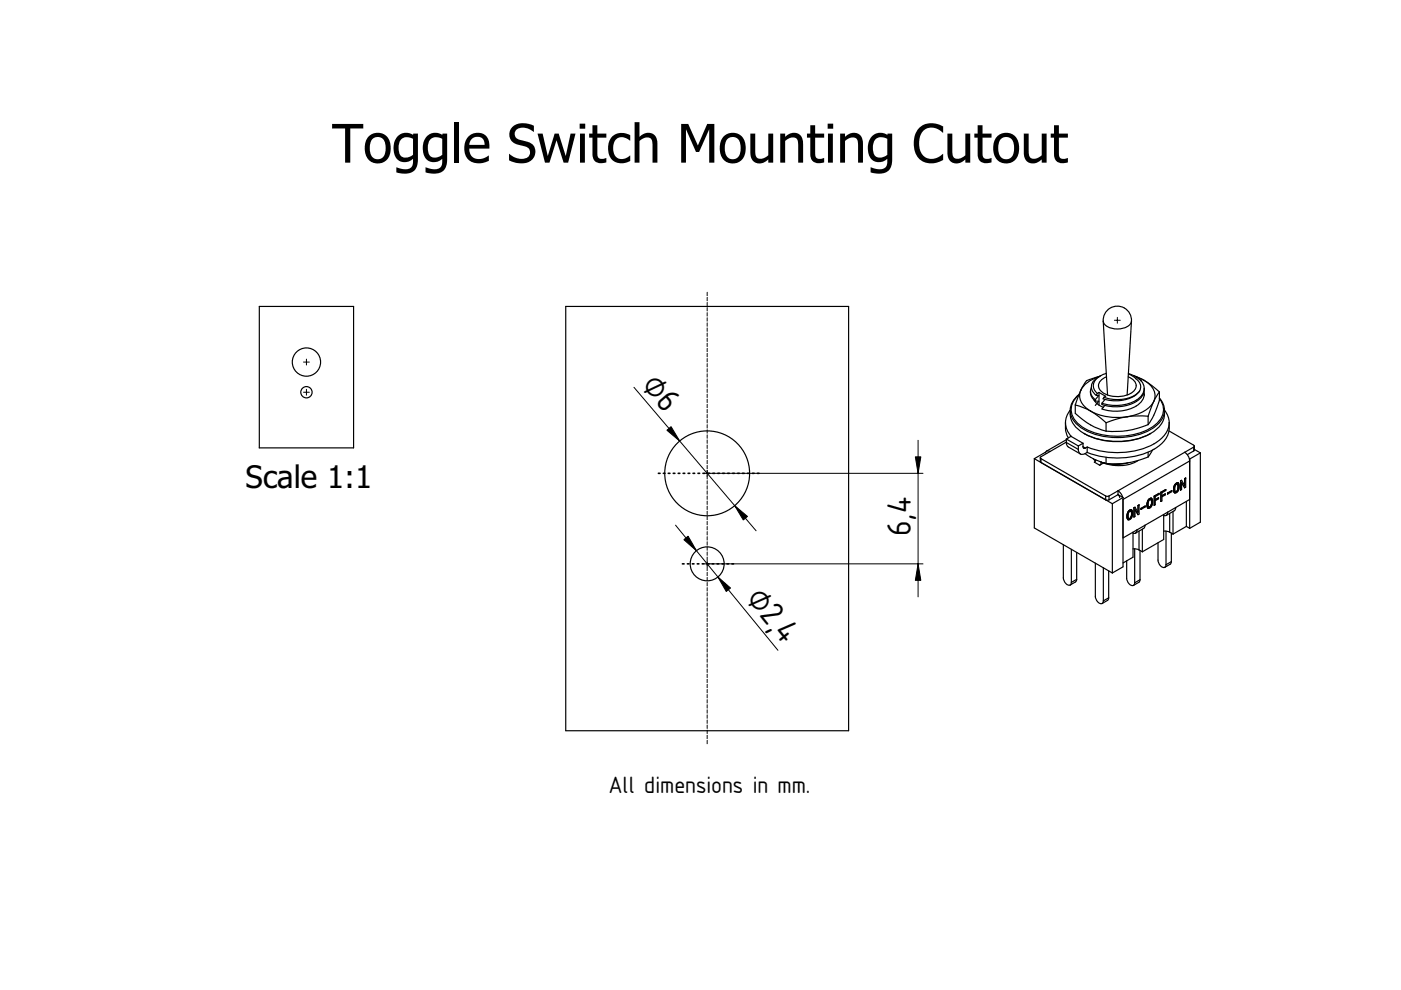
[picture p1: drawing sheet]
<svg xmlns="http://www.w3.org/2000/svg" width="297mm" height="210mm" viewBox="0 0 297 210" stroke-linecap="round" stroke-linejoin="round" font-family="sans-serif">
<defs><g id="words">
<text font-size="11.3" x="70.4" y="34.5">Toggle Switch Mounting Cutout</text>
<g font-size="6.7">
<text x="135.8" y="81.8" transform="rotate(50 135.8 81.8)">⌀6</text>
<text x="193.1" y="113.7" transform="rotate(-90 193.1 113.7)">6,4</text>
<text x="158" y="127" transform="rotate(51 158 127)">⌀2,4</text>
</g>
<text font-size="6.6" x="52.1" y="103.6">Scale 1:1</text>
<text font-size="4.7" x="129.1" y="168.2">All dimensions in mm.</text>
</g></defs>
<g fill="none" stroke="#000" stroke-width=".25">
<path d="M55 65h20v30h-20zM119.9 65h60v89.9h-60zM233 79.9l-1.5 .6a5.3 5.3 0 0 0-2.3 2.2M233.1 79.8l-1.3 .4a3.3 3.3 0 0 0-2.6 2.5M233.3 79.7a2.46 2.46 0 0 0-1.7 3.2l.8 .9M233.3 79.7a2.14 2.14 0 0 0-.6 3.7M233.9 68.1a3 3 0 0 1 3-3.2 3 3 0 0 1 3 3.2M233.9 68.1a2.35 2.35 0 0 0 2.3 1.6 3.6 3.6 0 0 0 3.6-1.2l.1-.4M233.9 68.1l.9 15.7M234.6 79.2l-1.3 .5M234.6 79.9a1.88 1.88 0 0 0-1.4 2.8 5.6 5.6 0 0 0 7.3 .1 1.67 1.67 0 0 0-.8-2.7l-.5-.2M239.2 79.3a4.5 4.5 0 0 1 2.6 2.5l-.2 1.1"/>
<path d="M239.2 79.2l1.6 .7M239.9 68.1l-.9 15.7M240.4 79.7l2.2 .9M240.8 79.9l1.2 .9M240.8 79.9l1.8 .7M219.3 97.2v14.7l16.5 9.6M219.3 97.2l16.5 9.6M220.6 97v.9l.1 .2v-.9M220.6 97l.1 .2M220.7 97.2l13.7 8M221.9 95.7h.7M221.9 95.7l-.3 .3"/>
<path d="M221.9 96.1l-.3-.2-2.3 1.3M225.9 89.6l.1 2 .5 1.2M225.9 89.6l.3 1.5 1 1.5M226.1 93.8l.1 .6 .3 .4 2.6 1.4M226.1 93.7l-5.5 3.3M226.1 93.1v.7M226.1 93.1l1-.6 2.5 1.5M226.1 93.1l2.5 1.5M226.1 93.2l-4.2 2.5M226.1 93.8l2.5 1.5M226.9 87a5 5 0 0 0 2.9 4.1 15.3 15.3 0 0 0 15-.6 4.7 4.7 0 0 0 2.1-3.5M226.9 87a4.8 4.8 0 0 0 2.9 4.9"/>
<path d="M226.9 87l-.7 1.3-.3 1.3M228 85.9v1.7l.7 .7a14.5 14.5 0 0 0 5.8 3.1M228 85.9l1.7 .5 1.5 .8M228.6 95.3l.1 .6 .4 .3M228.6 94.6v.7M228.7 83.7a3.9 3.9 0 0 0 .4 6.6 14.8 14.8 0 0 0 15.4 .1 3.9 3.9 0 0 0 1.3-5.9M228.8 83.6l-1.3 1.4-.4 1-.2 1M229.2 82.7l-1.2 3.2M229.2 82.7a3.5 3.5 0 0 0 2 4.5M229.6 94.7l.2 .3h.3M229.6 94l-1 .6M229.6 94v.7"/>
<path d="M229.6 94.7l.5 .3M229.8 91.9a15.6 15.6 0 0 0 14.2 0M229.8 91.9a15.2 15.2 0 0 0 14.2 0M230 96.2l.3 .2a12.4 12.4 0 0 0 4.2 1.9M230.5 95.9l-.7 .4-.7-.1M230.5 94.8l-.4 .2M230.5 94.8v1.1M231.2 83l.2 1 .8 1M231.2 83l.4 1.1 .6 .6M231.2 87.2a12.2 12.2 0 0 0 7.8 1.2M231.2 87.2l1.6 1 1.7 1.4M231.4 82.2l-.2 .8"/>
<path d="M231.8 97.2l.4 .5M231.9 84.8l1 1 1 .6M232.2 84.7v.3M232.2 97.5v.2M232.2 85l.7 .1-.7 .9M232.3 97.7h-.1M232.4 97.5l-.4 .5 1.2 .6M232.4 83.8l.5 .1-.7 .8M232.7 83.4l-.3 .4M233 83.2l1.4 .8-.3 .2M233 83.2v2.7M233 83.2l-.3 .2"/>
<path d="M233.3 97.9l.2 .1M233.5 98l-.3 .6M233.5 98h.1M233.6 98h-.1M233.9 98.1a9.5 9.5 0 0 0 5.3 0M234.1 98.2h.1M234.2 98.2h.1M234.3 84.7l-.7 .8M234.5 89.6v1.8M234.5 97v1.3M239 88.4l-2.2 .4-2.3 .8M241.3 97.6a8.5 8.5 0 0 1-7.3 .6l-.8 .4"/>
<path d="M241.6 82.9a6.9 6.9 0 0 1-7.2 1.8l-.5-.1 .2-.4M241.6 82.9a6.2 6.2 0 0 1-5.9 1.7l-1.6-.4M242 80.8l.5 .9 .1 .7M242.5 83.1l.1 .5M242.6 80.6l1.5 1.1 1.7 1.4M242.6 80.6a3.5 3.5 0 0 1 2 4.5M242.6 83.6a4.3 4.3 0 0 1-3.9 3.4 9.3 9.3 0 0 1-5.1-.3l.6-.7M242.6 82.4a4.3 4.3 0 0 1-3.9 3.3 9.3 9.3 0 0 1-5.1-.2M242.6 82.4a3.4 3.4 0 0 1-2.7 3.2 9.3 9.3 0 0 1-6.3 .2v-.3M242.6 83.6v.3M243.4 96.9l-.8 .3a18 18 0 0 1-8.1 1.1M243.4 88.3l-2-.1-2.4 .2"/>
<path d="M243.4 90l-.8 .4a18 18 0 0 1-8.1 1M243.4 88.3v1.7M243.4 95.9v1M244.4 95.4l-1 1.5M244.6 85.1l-1.2 3.2M244.6 85.1a7.3 7.3 0 0 1-5.6 3.3M245.8 83.1l-1.2 2M245.8 83.1v1.8l-.3 .8-1.1 2.8-1 1.5M245.8 84.4l.8 1.3 .3 1.3M246.9 87l.7 1.3 .3 1.3M246.9 87a4.8 4.8 0 0 1-2.9 4.9M247.8 91.4l5.4 3.2"/>
<path d="M247.9 89.6a5.4 5.4 0 0 1-3.2 5.6 17.4 17.4 0 0 1-14.2 .7M247.9 89.6a5.5 5.5 0 0 1-3.2 4.5 17.4 17.4 0 0 1-14.2 .7M251.2 95.9a2.33 2.33 0 0 1 1 1.8l-14.1 8.2M251.2 95.9l-16.1 9.3M252.2 97.3h.1M252.2 97.3v14.7M253.1 95.6l-1.4 .8M253.1 94.8l-1.9 1.1M253.1 94.8v.8M253.2 94.6v.8l-.1 .2M253.2 94.6l-.1 .2M253.2 95.3l1.3 .7"/>
<path d="M254.5 96v14.7l-2.3 1.3M254.5 96l-2.3 1.3M225.4 115.5v7a1.43 1.43 0 0 0 1.5 1.5M227.1 116.5v7M228.3 117.1v5.7M232.2 119.4v7a1.43 1.43 0 0 0 1.5 1.6M234.4 105.2v.8h.7M234.4 105.2h.7M235.1 105.2v.8M235.8 106.8v14.7M237 104.9l.4 .6M237 104.9v-.8l.8 .7 .2 .7"/>
<path d="M237 104.9l1.1 .6M237 104.9l-1.9 1.1M238.1 105.5v14.7l-2.3 1.3M238.1 105.5l-2.3 1.3M238.9 118.9v3.7a1.43 1.43 0 0 0 1.4 1.5M239 109.6v.2M239 109.4h.1M239 109.6h.1M239 109.4v.2M239 109.2v.2M239 109.2h.1M239 109.8v.2"/>
<path d="M239 109.8h.1M239 108.9v.3M239 108.9h.1M239 110l.1 .1M239 110h.1M239.1 108.7l-.1 .2M239.1 108.7h.1M239.1 110.1l.1 .1M239.1 110.1h.1M239.2 110.2h.1M239.2 108.5l-.1 .2M239.2 108.5h.1"/>
<path d="M239.3 110h.1M239.4 108.3l-.2 .2M239.4 108.3h.1M239.4 110h.1M239.5 108.2l-.1 .1M239.5 108.2h.1M239.5 109.9l-.1 .1M239.5 109.9h.1M239.6 108.2l-.2 .1M239.6 109.9l-.2 .1M239.7 109.8l-.2 .1M239.7 109.8h.1"/>
<path d="M239.7 109.8l-.1 .1M239.7 108.1h.2M239.7 108.1l-.2 .1M239.7 108.1h.1M239.7 108.1l-.1 .1M239.8 108.4h.1M239.8 109.7l-.1 .1M239.8 109.7h.1M239.8 108.4a.75 .75 0 0 0-.6 .9l.1 .7M239.8 108.4l.1 .1M239.8 109.5v.2M239.8 109.5h.1"/>
<path d="M239.9 108.4v.2M239.9 109.5l-.1 .2M239.9 108.5v.2M239.9 108.5v.1M239.9 109.4l-.1 .1M239.9 109.4h.1M239.9 108.6v.1M239.9 109.4v.1M239.9 108.7v.1M239.9 108.7h.1M239.9 109.2v.2M239.9 109.2h.1"/>
<path d="M239.9 108.1h.1M239.9 109v.2M239.9 108.8h.1M239.9 109v.1M239.9 108.8v.2M239.9 108.1a1.39 1.39 0 0 1-.7 2.1M239.9 109.1v.1M239.9 108.8v.3M240.2 116.4l1.3 .2M240.2 112.8v5.3l-2.1 1.3M240.4 107.7h.1M240.4 109.6h.1"/>
<path d="M240.4 107.7v1.9M240.6 116.4v7.2M240.6 107.6h.1M240.6 107.6l-.2 .1M240.8 113l-.6 .1M241.1 112.3l-.3 .7M241.3 109.1h.1M241.3 107.2h.1M241.3 107.2v1.4l-.7-1M241.3 109.1l-.7-1.1v1.5l-.2 .1M241.5 116.6l.7 .4M241.5 112.6v4"/>
<path d="M241.5 107.1h.1M241.5 107.1v1.9l-.2 .1M241.5 107.1l-.2 .1M241.7 116.7v6.2M241.9 108h.1M241.9 107.8h.1M241.9 107.8v.2M242.2 112.2v4.8M242.8 111.4l-.3 .7-1.7 .9M242.8 111.4l-4.7 2.7M242.8 107.3h.1M242.8 107.3v.2l-.9 .5"/>
<path d="M242.8 107.3l-.9 .5M243.2 106.9h.1M243.2 106.9v.3M243.2 107.2v.1M243.2 107.2v.2M243.2 106.7v.2M243.2 106.7h.1M243.2 107.3l.1 .2M243.2 107.3v.1M243.2 107.4l.1 .1M243.3 106.5l-.1 .2M243.3 106.5h.1"/>
<path d="M243.3 107.5v.2M243.3 107.5h.1M243.3 107.5l.1 .2M243.3 106.3v.2M243.3 106.3h.1M243.3 107.7h.1M243.4 107.7h.1M243.4 107.7l.1 .1M243.4 106l-.1 .3M243.4 106h.1M243.6 107.5h.1M243.6 105.9l-.2 .1"/>
<path d="M243.6 105.9h.1M243.7 107.5h.1M243.8 105.7l-.2 .2M243.8 105.7h.1M243.8 107.5h-.1M243.8 107.5h.1M243.9 107.4l-.1 .1M243.9 107.4h.1M244 105.6l.2 .1M244 105.6l-.2 .1M244 105.6h.1M244 105.9h.1"/>
<path d="M244 105.9l.1 .1M244 107.2l-.1 .2M244 107.2h.1M244 105.9a.75 .75 0 0 0-.6 .9l.2 .7M244.1 106v.1M244.1 106h.1M244.1 107.1l-.1 .1M244.1 107.1h.1M244.1 106.1v.1M244.1 106.1h.1M244.1 106.9v.2M244.1 106.9h.1"/>
<path d="M244.1 106.2l.1 .2M244.1 106.2h.1M244.1 106.7v.2M244.1 106.7l.1 .1M244.1 105.7h.1M244.2 106.6l-.1 .1M244.2 106.4h.1M244.2 106.6h.1M244.2 106.4v.2M244.2 106.2v.2M244.2 106.8l-.1 .1M244.2 105.7a1.39 1.39 0 0 1-.7 2.1"/>
<path d="M244.2 106.6v.2M244.7 105.2h.1M244.7 107.1h.1M244.7 105.2v1.9M245.5 115.1v3.7a1.43 1.43 0 0 0 1.5 1.5M245.6 105.5v.1M245.6 105.6v.2l-.7 .4v.8l-.2 .1M245.7 104.6h.1M245.7 104.6l-1 .6M245.7 104.6v.2l-.8 .5v.6l.7-.4M246.1 104.4v1.9M246.7 112.6l1.3 .2"/>
<path d="M246.7 109.1v5.3l-4.5 2.6M247 104.7l-.6 .4M247 104.7h.1M247 104.7v.2l-.6 .4v.9l-.3 .1M247.1 103.8h.1M247.2 103.8l-1.1 .6M247.2 103.8v.2l-.8 .5v.6l.6-.4M247.2 119.7l-.2 .6M247.2 112.6v7.1M247.3 109.3h-.6M247.6 104.5v.3M247.6 104.5h.1"/>
<path d="M247.6 108.6l-.3 .7M248 112.8l.7 .4M248 108.9v3.9M248.3 119.1l-.2 .5-1.1 .7M248.3 113v6.1M248.3 119.1l-1.1 .6M248.4 104l-.8 .5M248.4 104h.1M248.4 104v.2l-.8 .6M248.7 108.4v4.8M248.8 103.9l.1 .2M248.8 103.7h.1"/>
<path d="M248.8 103.9h.1M248.8 103.7l.1 .2M248.9 103.5l-.1 .2M248.9 103.5h.1M248.9 104.1v.2M248.9 104.1h.1M248.9 103.2v.3M248.9 103.2h.1M248.9 104.3l.1 .1M248.9 104.3h.1M249 103l-.1 .2M249 103h.1"/>
<path d="M249 104.4l.1 .1M249 104.4h.1M249.1 104.5h.1M249.1 102.8l-.1 .2M249.1 102.8h.1M249.2 104.2v.1M249.2 104.2l.1 .1M249.2 104.3h.1M249.2 102.6l-.1 .2M249.2 102.6h.1M249.3 107.6l-.3 .7-1.7 1M249.3 104.3h.1"/>
<path d="M249.4 102.5l-.2 .1M249.4 102.5h.1M249.4 104.2l-.1 .1M249.4 104.2h.1M249.6 104.1l-.2 .1M249.6 104.1h.1M249.6 102.4h.2M249.6 102.4l-.2 .1M249.6 102.4h.1M249.6 102.6h.1M249.6 102.6l.1 .1M249.7 104l-.1 .1"/>
<path d="M249.7 104h.1M249.7 102.7a.75 .75 0 0 0-.6 .9l.1 .6M249.7 102.7l.1 .1M249.7 102.7h.1M249.7 103.8v.2M249.7 103.8h.1M249.8 102.4h.1M249.8 102.8v.2M249.8 102.8v.1M249.8 103.7l-.1 .1M249.8 103.7h.1M249.8 102.9v.1"/>
<path d="M249.8 103v.1M249.8 103h.1M249.8 103.5v.2M249.8 103.5h.1M249.8 103.3v.2M249.8 103.3h.1M249.8 103.1v.2M249.8 102.4a1.39 1.39 0 0 1-.7 2.1M250.3 102h.1M250.3 103.9h.1M250.3 102v1.9M250.5 101.9l-.2 .1"/>
<path d="M251.2 103.4h.1M251.2 101.5h.1M251.2 101.5v1.4M251.2 103.4l-.7-1.1v1.5l-.2 .1M251.2 101.5v1.4l-.7-1M251.4 101.3l-.2 .2M251.4 101.3v.1M251.4 101.4v1.9l-.2 .1M251.4 101.4l-.2 .1M251.5 111.6l.7 .4M251.5 111.6l-2.8 1.6M251.5 106.3v5.3"/>
<path d="M252.2 105.9l-9.4 5.5M227.1 123.5l-.2 .5M228.3 122.8l-.3 .6-1.1 .6M228.3 122.8l-1.2 .7M233.9 127.4l-.2 .6M233.9 120.4v7M235.1 126.8l-.3 .5-1.1 .7M235.1 121v5.8M235.1 126.8l-1.2 .6M240.6 123.6l-.3 .5M241.7 122.9l-.2 .6-1.2 .6M241.7 122.9l-1.1 .7"/>
<circle cx="65" cy="76.8" r="3"/>
<circle cx="65" cy="83.2" r="1.2"/>
<circle cx="149.9" cy="100.4" r="9"/>
<circle cx="149.9" cy="119.5" r="3.6"/>
</g>
<path d="M155.5 119.5h-11.2M160.9 100.4h-22" fill="none" stroke="#000" stroke-width=".35" stroke-dasharray=".3 .7"/>
<path d="M149.9 62v95.9" fill="none" stroke="#000" stroke-width=".21" stroke-dasharray=".7 .4"/>
<g fill="#000" stroke="#000" stroke-width=".21">
<path d="M141.4 91.2l.9-.7 1.8 3zM145 114.4l.9-.7 1.8 3.1zM155.8 107.2l2.7 2.3-.9 .7zM194.7 119.5l.5 3.5h-1.1zM194.1 96.9h1.1l-.5 3.5zM152.2 122.3l2.7 2.4-.9 .7z"/>
<path d="M65 76.1v1.3zM64.3 76.8h1.3z" fill-rule="evenodd"/>
<path d="M236.9 67.3v1.2zM236.3 67.9h1.2z" fill-rule="evenodd"/>
<path d="M65 82.5v1.3zM64.3 83.2h1.3z" fill-rule="evenodd"/>
<path d="M149.9 99.7v1.3zM149.3 100.4h1.3z" fill-rule="evenodd"/>
<path d="M149.9 118.9v1.3zM149.3 119.5h1.3z" fill-rule="evenodd"/>
</g>
<path d="M148.4 30h.1M134.4 82.1l25.9 30.4M194.7 93.4v33.1M65.5 101h.1M143.2 111.3l21.7 26.6M149.9 119.5h45.8M149.9 100.4h45.8M150.4 165.9h.1" fill="none" stroke="#000" stroke-width=".21"/>
<use href="#words"/>
</svg>
